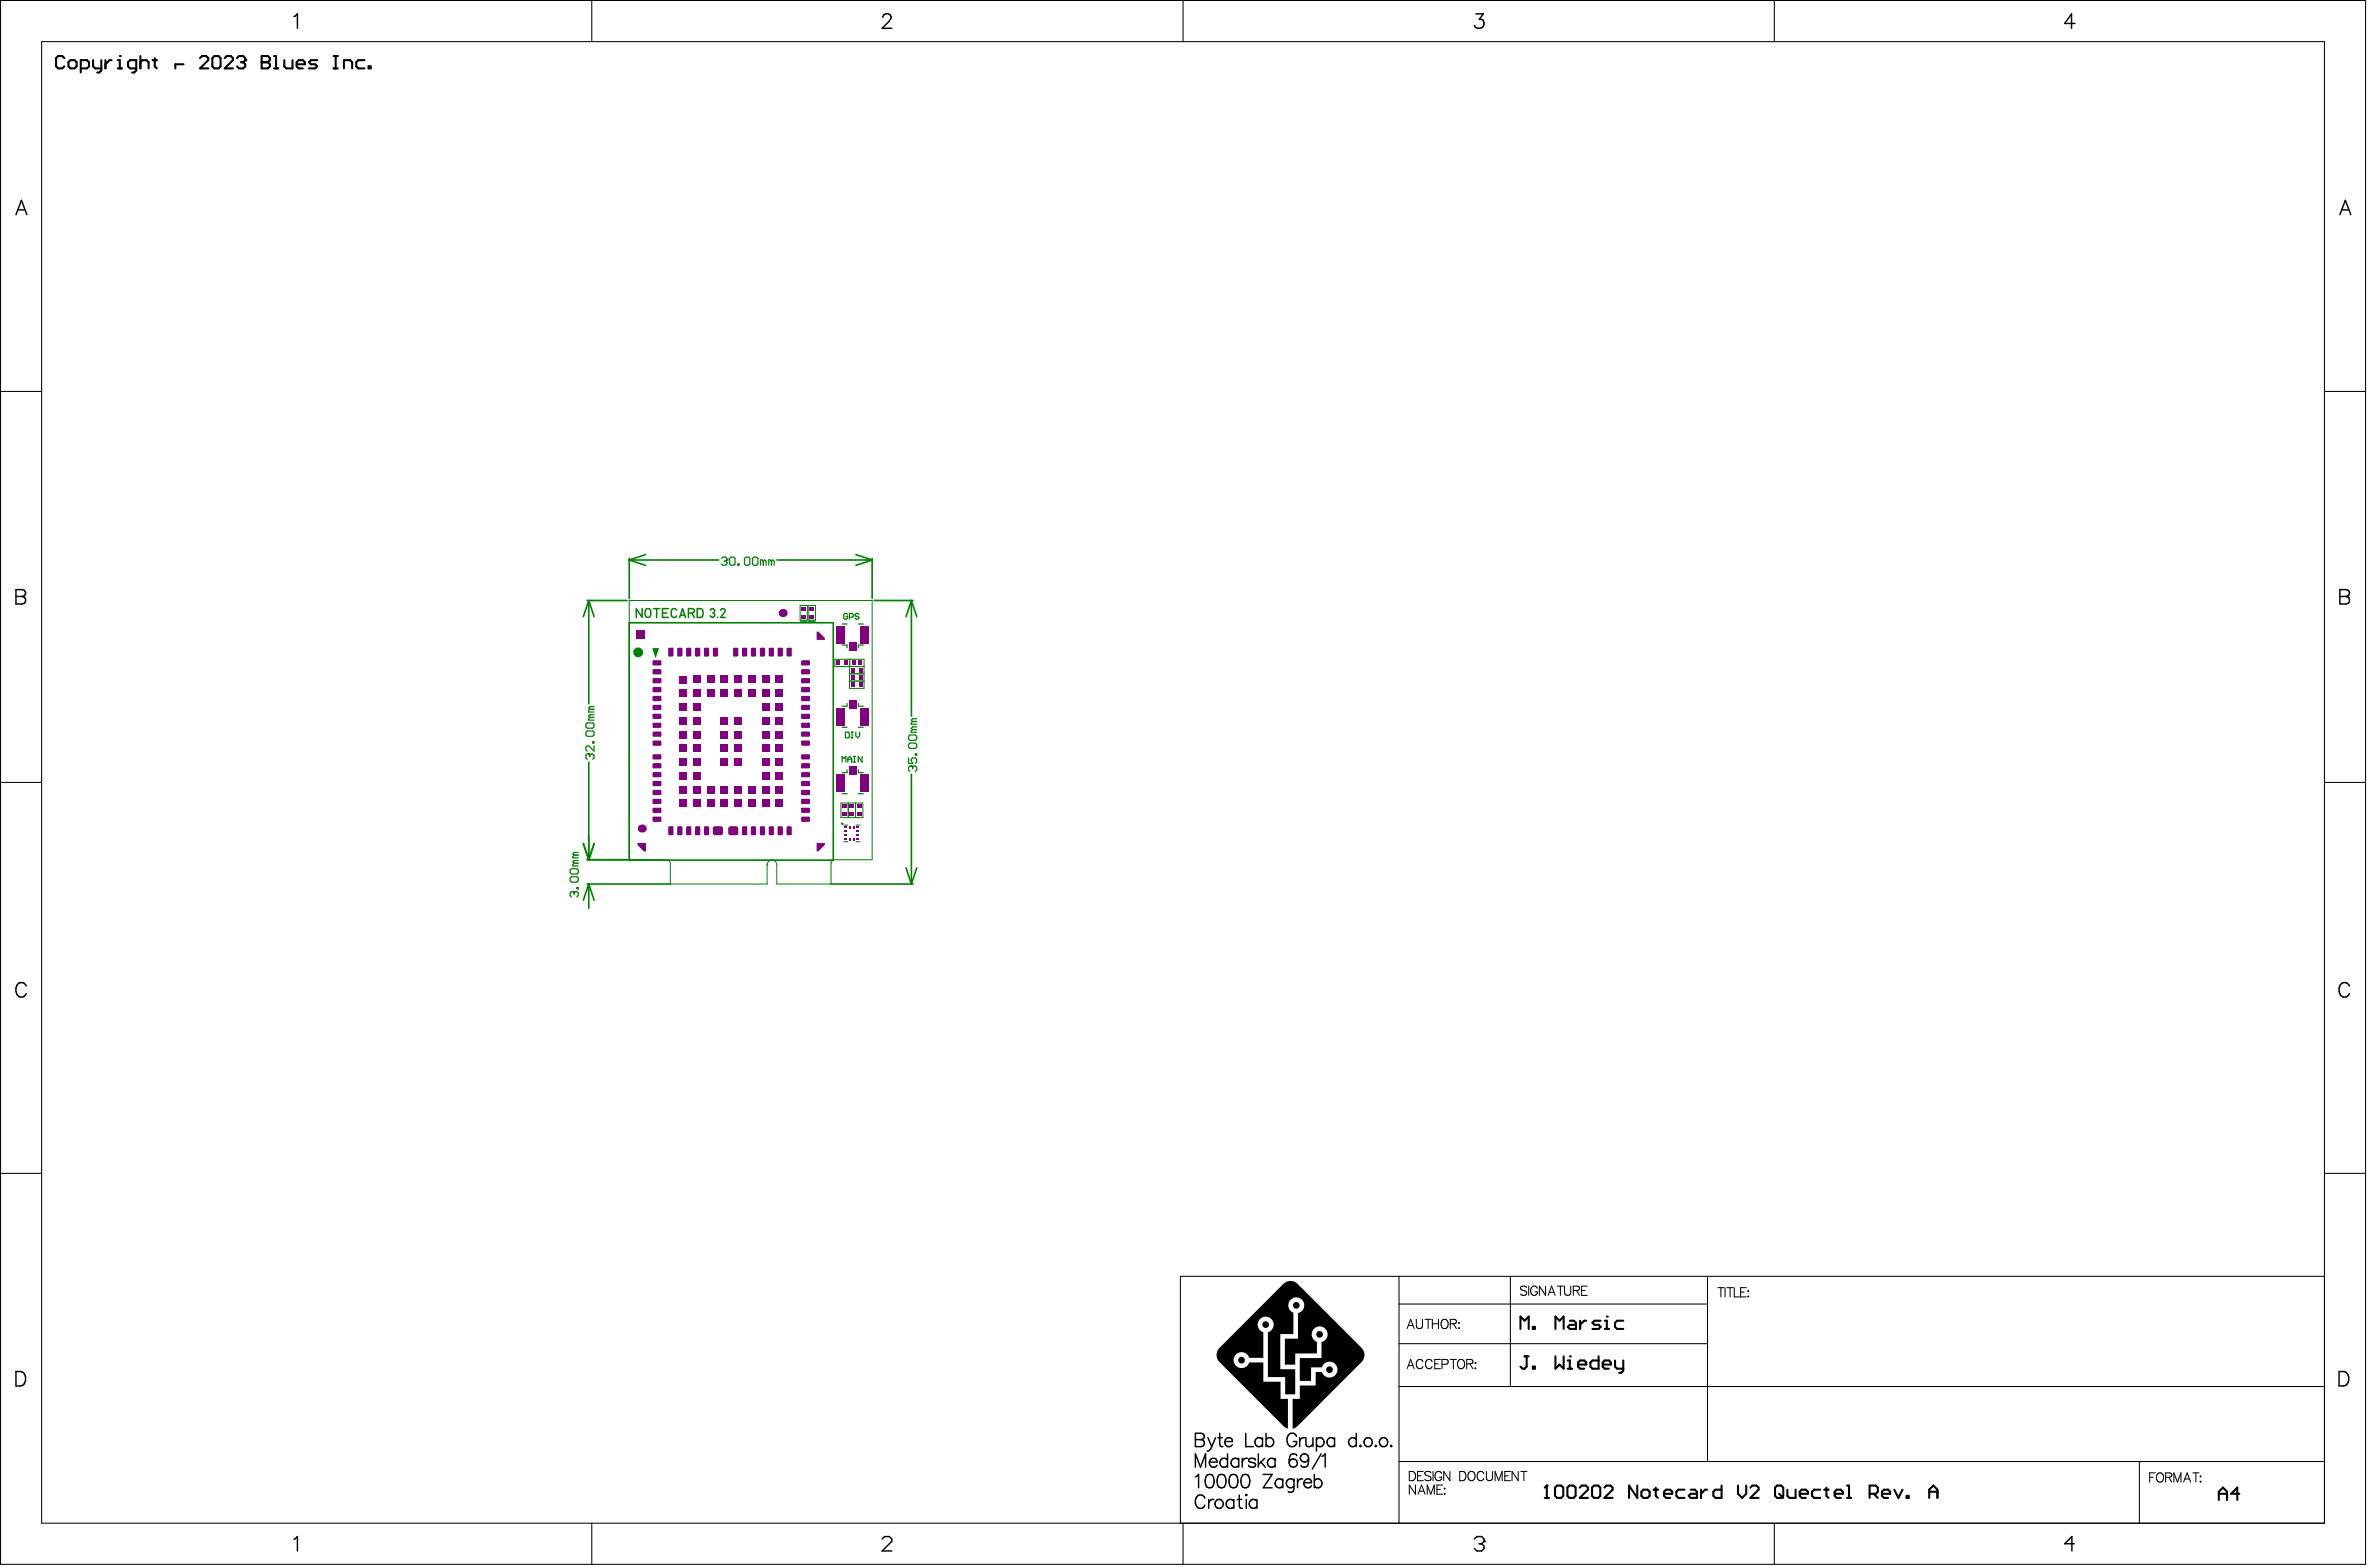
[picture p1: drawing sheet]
<svg xmlns="http://www.w3.org/2000/svg" width="487mm" height="322mm" viewBox="0 0 487 322" stroke-linecap="round" stroke-linejoin="round" font-family="sans-serif">
<g fill="#000">
<path d="M263.9 263.9a2.05 2.05 0 0 1 2.8-.1l13.2 13.2a2.06 2.06 0 0 1 .2 2.8l-13.3 13.3-1.1 .6v-6.2h1.5v-2.7h3.3v-2.8h1.3l.6 .8 .9 .4 .5-.1 .7-.4 .5-.9-.2-1-.5-.6-.7-.3-.8 .1-.6 .4-.4 .7h-2.3v2.7h-2.3v-4.7h4.5v-3.2l.9-.7 .3-.9-.3-1-.3-.4-.7-.3h-.6l-.7 .3-.3 .4-.3 .7 .1 1 .3 .4 .6 .4v2.4h-4.4v2.3h-2.1v-5.3h2.7v-5.3l.6-.3 .3-.3 .3-1.1a1.63 1.63 0 0 0-1.5-1.5 1.63 1.63 0 0 0-1.7 1.3l.1 1 .3 .5 .6 .3v4.4h-2.7v7.2h3.1v5.2h-2.1v-3.5h-3.5v-9.3l.8-.6 .3-.9-.3-1-.6-.5-.7-.2-.7 .2-.6 .5-.3 .7v.7l.3 .5 .8 .6v5.3h-2.9l-.6-.9-1-.3-.7 .2-.4 .3-.3 .4-.2 .8 .2 .6 .3 .5 .4 .3 .7 .2 1-.3 .6-.9h2.9v4h3.6v3.5h1.5v6.1l-.9-.5-13.3-13.2a2.06 2.06 0 0 1 .1-2.9z"/>
<circle cx="24.6" cy="11.5" r=".21"/>
<circle cx="50.4" cy="12.4" r=".21"/>
<circle cx="53.8" cy="12.8" r=".21"/>
<circle cx="255.2" cy="279.6" r=".68"/>
<circle cx="260.2" cy="272.3" r=".68"/>
<circle cx="266.5" cy="268.3" r=".69"/>
<circle cx="271.3" cy="274.3" r=".68"/>
<circle cx="322.7" cy="278.8" r=".21"/>
<circle cx="330.3" cy="270.6" r=".21"/>
<circle cx="273.3" cy="281.5" r=".69"/>
<circle cx="318" cy="305.3" r=".21"/>
</g>
<g fill="none" stroke="#000" stroke-width=".21">
<path d="M.1 .1h486.2v321.4h-486.2zM121.7 .1v8.5M243.2 .1v8.5M364.8 .1v8.5M.1 80.5h8.5M477.9 80.5h8.4M.1 160.8h8.5M477.9 160.8h8.4M.1 241.2h8.5M477.9 241.2h8.4M287.6 262.3v50.8M287.6 276.2h63.4"/>
<path d="M287.6 268h63.3M289.3 273.1l.7-1.9 .7 1.9M289.6 272.4h.9M291.2 271.2v1.3a.64 .64 0 0 0 .6 .6 .64 .64 0 0 0 .6-.6v-1.3M292.5 279.9a.7 .7 0 0 0-.8-.5 .7 .7 0 0 0-.5 .7v.5a.7 .7 0 0 0 .5 .7 .7 .7 0 0 0 .8-.4M293 271.2h1.2M293.6 271.2v1.9M294.4 279.9a.7 .7 0 0 0-.8-.5 .7 .7 0 0 0-.5 .7v.5a.7 .7 0 0 0 .5 .7 .7 .7 0 0 0 .8-.4M294.5 271.2v1.9M294.5 272.1h1.2M295.7 271.2v1.9M296.1 279.4h-1.1v1.9h1.1"/>
<path d="M296.6 271.3a.91 .91 0 0 1 1.1 .4 .91 .91 0 0 1-.2 1.1 .7 .7 0 0 1-.8 .3 .7 .7 0 0 1-.4-.7l.1-.8zM298.2 272.1l1-.1 .2-.3-.1-.3-.3-.2h-.8v1.9M298.2 279.4h1.2M298.8 272.1l.6 1M298.8 279.4v1.9M299.9 271.8v.2zM299.9 272.9v.2zM300 279.5a.91 .91 0 0 1 1.1 .4 .91 .91 0 0 1-.2 1.2 .7 .7 0 0 1-.8 .2 .7 .7 0 0 1-.4-.7v-.7zM310.5 262.3v22.7M313.9 264.6a.72 .72 0 0 0-.7-.3 .72 .72 0 0 0-.6 .5l.2 .3 .9 .3 .2 .6a.83 .83 0 0 1-1.3 0M314.3 264.4v1.9M316 264.8a.7 .7 0 0 0-.8-.5 .7 .7 0 0 0-.5 .8v.4a.68 .68 0 0 0 .7 .8 .68 .68 0 0 0 .6-.8h-.4"/>
<path d="M317.7 264.4v1.9l-1.2-1.9v1.9M318.3 266.3l.7-1.9 .7 1.9M318.5 265.6h.9M320.2 264.4h1.2M320.8 264.4v1.9M321.7 264.4v1.3a.64 .64 0 0 0 .6 .6 .64 .64 0 0 0 .6-.6v-1.3M323.5 265.3l1-.1 .2-.3-.1-.4-.3-.1h-.8v1.9M324.1 265.3l.6 1M325.1 265.3h.8M326.3 264.4h-1.2v1.9h1.2M351 262.3v38.1M353.2 264.7h1.2"/>
<path d="M353.8 264.7v1.9M354.7 264.7v1.9M355.1 264.7h1.2M355.7 264.7v1.9M356.5 264.7v1.9h1.1M357.8 265.6h.8M359 264.7h-1.2v1.9h1.2M359.3 265.4h.2zM359.4 266.4v.2zM477.9 262.3h-235.2v50.8h235.2v-304.5h-469.3v304.5h469.3M287.6 285h190.3M289.3 281.3l.7-1.9 .7 1.9"/>
<path d="M289.6 280.7h.9M295 280.3h.7M296.5 280.4h.8a.5 .5 0 0 0 .4-.5 .5 .5 0 0 0-.4-.5h-.8v1.9M301.5 280.3l1.1-.1 .2-.2-.1-.4-.3-.2h-.9v1.9M302.2 280.3l.6 1M303.3 280.1v.1zM303.3 281.1v.2zM121.7 313.1v8.4M243.2 313.1v8.4M287.6 300.4h190.3M289.7 302.4h.7a1.02 1.02 0 0 1 .6 1 1.02 1.02 0 0 1-.6 .9h-.7zM291 305.2v1.9l-1.3-1.9v1.9"/>
<path d="M291.4 303.3h.8M291.5 307.1l.8-1.9 .7 1.9M291.8 306.5h.9M292.6 302.4h-1.2v1.9h1.2M293.4 307.1v-1.9l.7 1.9 .8-1.9v1.9M294.2 302.7a.72 .72 0 0 0-.7-.3 .72 .72 0 0 0-.6 .5l.2 .3 .9 .3 .2 .6a.83 .83 0 0 1-1.3 0M294.6 302.4v1.9M295.4 306.1h.7M296.4 302.9a.7 .7 0 0 0-.8-.5 .7 .7 0 0 0-.6 .8v.4a.68 .68 0 0 0 .7 .8 .68 .68 0 0 0 .7-.8h-.5M296.6 305.2h-1.2v1.9h1.2M296.9 307h.2zM297 305.9v.1z"/>
<path d="M298.1 302.4v1.9l-1.3-1.9v1.9M300.1 302.4h.6a1.02 1.02 0 0 1 .7 1 1.02 1.02 0 0 1-.7 .9h-.6zM302.2 302.5a.91 .91 0 0 1 1 .4 .91 .91 0 0 1-.1 1.2 .7 .7 0 0 1-.8 .2 .7 .7 0 0 1-.5-.7l.1-.7zM305 302.9a.7 .7 0 0 0-.8-.5 .7 .7 0 0 0-.5 .8v.4a.7 .7 0 0 0 .5 .7 .7 .7 0 0 0 .8-.4M305.6 302.4v1.4a.64 .64 0 0 0 .6 .6 .64 .64 0 0 0 .6-.6v-1.4M307.4 304.3v-1.9l.7 1.9 .7-1.9v1.9M309.4 303.3h.7M310.5 302.4h-1.1v1.9h1.1M312.1 302.4v1.9l-1.2-1.9v1.9M312.7 302.4h1.2M313.3 302.4v1.9M364.8 313.1v8.4"/>
<path d="M439.8 300.4v12.7M441.9 303.6h.8M443.1 302.7h-1.2v1.9M443.7 302.8a.91 .91 0 0 1 1.1 .4 .91 .91 0 0 1-.2 1.2 .7 .7 0 0 1-.8 .2 .7 .7 0 0 1-.5-.7l.1-.7zM445.2 303.6h1.1l.2-.3-.1-.4-.3-.2h-.9v1.9M445.9 303.6l.6 1M446.9 304.6v-1.9l.8 1.9 .7-1.9v1.9M448.9 304.6l.7-1.9 .8 1.9M449.2 304h.9M450.8 302.7h1.3M451.4 302.7v1.9M452.4 303.4v.2z"/>
<path d="M452.4 304.5v.1z"/>
</g>
<g fill="none" stroke="#000" stroke-width=".3">
<path d="M60.4 3.4l.7-.6v3M181.5 3.6a.74 .74 0 0 1 .6-.8h.5a.72 .72 0 0 1 .5 1.2l-1.7 1.8h1.9M303.4 2.8h1.6l-.9 1.2a.95 .95 0 0 1 1 1.1 .95 .95 0 0 1-1.3 .7l-.4-.1-.3-.5M426.6 4.8h-2.1l1.4-2v3M3.3 44.1l1.1-2.9 1.1 2.9M3.7 43.1h1.4M481 44.1l1.2-2.9 1.1 2.9M481.5 43.1h1.4M3.3 121.2h1.2l.5 .1a.68 .68 0 0 1 0 1.2l-.5 .1a.78 .78 0 0 1 .8 .8 .78 .78 0 0 1-.8 .8h-1.2zM3.3 122.6h1.2M481 121.2h1.3l.4 .1a.68 .68 0 0 1 0 1.2l-.4 .1a.78 .78 0 0 1 .8 .8 .78 .78 0 0 1-.8 .8h-1.3zM481 122.6h1.3"/>
<path d="M5.4 202.7a1.09 1.09 0 0 0-1.2-.7 1.09 1.09 0 0 0-.9 1.1 1.3 1.3 0 0 0 .3 1.4 1.3 1.3 0 0 0 1.4 .3l.4-.6M483 202.7a1.09 1.09 0 0 0-1.2-.7 1.09 1.09 0 0 0-.9 1.1 1.3 1.3 0 0 0 .3 1.4 1.3 1.3 0 0 0 1.4 .3l.4-.6M3.3 281.9h1a1.58 1.58 0 0 1 1 1.5 1.58 1.58 0 0 1-1 1.5h-1zM245.8 294.6l1.5 .1a.63 .63 0 0 1 0 1.1l-.4 .1a.72 .72 0 0 1 .7 .7 .72 .72 0 0 1-.7 .7h-1.1zM245.8 295.9h1.1M248.3 295.5l.8 1.8M249 299.9a.73 .73 0 0 1 .8-.1 .73 .73 0 0 1 .4 .7h-1.6zM249.1 297.3a1.05 1.05 0 0 1-.9 1M249.9 295.5l-.8 1.8M250.4 295.5h.9M250.8 294.6v2.2l.1 .4 .5 .1M251.8 296.3a.86 .86 0 0 0 .5 1 .86 .86 0 0 0 1.1-.3"/>
<path d="M252.2 295.6a.72 .72 0 0 1 .8 0 .72 .72 0 0 1 .4 .7h-1.6zM252.4 298.8v2.8M254.7 299.7v1.9M255.4 299.7v1.9M256.1 294.6v2.7h1.6M256.4 299.7a.88 .88 0 0 0-1 .8M258.7 298.8v2.8M259.6 295.9a.88 .88 0 0 0-1.3-.1 .88 .88 0 0 0 0 1.3 .88 .88 0 0 0 1.3-.1M259.6 295.5v1.8M260 299.7l-1.3 1.4M260.3 295.9a.88 .88 0 0 1 1.3-.1 .88 .88 0 0 1 0 1.3 .88 .88 0 0 1-1.3-.1M260.3 294.6v2.7"/>
<path d="M262.1 299.7v1.9M266.6 295.3a1.01 1.01 0 0 0-1.2-.7 1.01 1.01 0 0 0-.8 1 1.2 1.2 0 0 0 .3 1.4 1.2 1.2 0 0 0 1.3 .2l.4-.5v-.4h-.7M266.6 299.2a.81 .81 0 0 0-1.2-.2l-.2 .3-.2 1.4M267.2 295.5v1.8M268.2 295.5a.88 .88 0 0 0-1 .8M268.5 295.5l.1 1.7 .7 .1 .6-.5M269 299.7a1.39 1.39 0 0 1-.7 1.9l-.7-.2-.1-.2M269.9 295.5v1.8M270.6 295.9a.88 .88 0 0 1 1.3-.1 .88 .88 0 0 1 0 1.3 .88 .88 0 0 1-1.3-.1M270.6 295.5v2.8M271.6 298.8l-1.8 3.2M271.8 299.3l.6-.5v2.8"/>
<path d="M274.4 295.9a.88 .88 0 0 0-1.3-.1 .88 .88 0 0 0 0 1.3 .88 .88 0 0 0 1.3-.1M274.4 295.5v1.8M278.8 295.9a.88 .88 0 0 0-1.3-.1 .88 .88 0 0 0 0 1.3 .88 .88 0 0 0 1.3-.1M278.8 294.6v2.7M279.7 297.1l.1 .1-.1 .1-.1-.1zM282.9 297.1l.1 .1-.1 .1-.2-.1zM286 297.1l.2 .1-.2 .1-.1-.1zM480.9 281.9h1a1.58 1.58 0 0 1 1 1.5 1.58 1.58 0 0 1-1 1.5h-1zM60.4 316.4l.7-.6v3M181.4 316.3l.5-.5h.9l.5 .5v.5l-1.9 2h1.9M245.8 301.6v-2.8l1 2.8 1.1-2.8v2.8M245.8 303.6l.6-.5v2.7"/>
<path d="M247.7 307.9a1.01 1.01 0 0 0-1.1-.6 1.01 1.01 0 0 0-.8 1 1.2 1.2 0 0 0 .2 1.3 1.2 1.2 0 0 0 1.3 .3l.4-.5M248.2 303.2a.89 .89 0 0 1 1.3 .4 2.27 2.27 0 0 1-.3 2.1 .89 .89 0 0 1-1.3-.4 2.27 2.27 0 0 1 .3-2.1zM248.5 308.2v1.8M248.6 300.5a.86 .86 0 0 0 .5 1 .86 .86 0 0 0 1.1-.3M249.5 308.2a.88 .88 0 0 0-1 .8M250.6 303.2a.89 .89 0 0 1 1.3 .4 2.27 2.27 0 0 1-.2 2.1 .89 .89 0 0 1-1.4-.4 2.27 2.27 0 0 1 .3-2.1zM252.4 300.1a.88 .88 0 0 0-1.3-.1 .88 .88 0 0 0 0 1.3 .88 .88 0 0 0 1.3-.1M253.1 303.2a.89 .89 0 0 1 1.3 .4 2.27 2.27 0 0 1-.3 2.1 .89 .89 0 0 1-1.3-.4 2.27 2.27 0 0 1 .3-2.1zM253.7 308.6a.88 .88 0 0 0-1.3-.1 .88 .88 0 0 0 0 1.3 .88 .88 0 0 0 1.3-.2M253.7 308.2v1.8M254.4 308.2h.9M254.7 300.1a.88 .88 0 0 0-1.3-.1 .88 .88 0 0 0 0 1.3 .88 .88 0 0 0 1.3-.1"/>
<path d="M254.8 307.3v2.2l.1 .4 .5 .1M255.5 303.2a.89 .89 0 0 1 1.3 .4 2.27 2.27 0 0 1-.3 2.1 .89 .89 0 0 1-1.3-.4 2.27 2.27 0 0 1 .3-2.1zM256.2 307.2l.2 .1-.2 .1-.1-.1zM256.2 308.2v1.8M258.1 300.1a.83 .83 0 0 0-1.4 0l.1 .3 1.2 .4 .1 .4a.83 .83 0 0 1-1.4 0M258.4 308.6a.88 .88 0 0 0-1.3-.1 .88 .88 0 0 0 0 1.3 .88 .88 0 0 0 1.3-.2M258.4 308.2v1.8M259.2 300.5l.9 1.1M259.7 303.1h1.8l-1.8 2.7h1.8M262.1 300.1a.88 .88 0 0 0-1.2-.1 .88 .88 0 0 0 0 1.3 .88 .88 0 0 0 1.2-.1M263.7 304.4a.88 .88 0 0 0-1.3-.2 .88 .88 0 0 0 0 1.3 .88 .88 0 0 0 1.3-.1M263.7 304v1.8"/>
<path d="M266 304.4a.88 .88 0 0 0-1.3-.2 .88 .88 0 0 0 0 1.3 .88 .88 0 0 0 1.3-.1M266 304v2.1a.72 .72 0 0 1-.4 .6 .72 .72 0 0 1-.7-.1M266.8 304v1.8M267.8 304a.88 .88 0 0 0-1 .8M268.1 304.8a.87 .87 0 0 0 .5 .9 .87 .87 0 0 0 1-.3M268.4 304.1a.73 .73 0 0 1 .9-.1 .73 .73 0 0 1 .3 .8h-1.5zM270.2 304.4a.88 .88 0 0 1 1.3-.2 .88 .88 0 0 1 0 1.3 .88 .88 0 0 1-1.3-.1M270.2 303.1v2.7M303.1 316.3l.5-.5h1l.5 .5v.5M304.1 317.3h.5M304.6 317.3l.5 .5v.5l-.5 .5h-1l-.5-.5M305.1 316.8h.1"/>
<path d="M305.1 316.8l-.5 .5M426.4 317.3h-1.9l1.5-1.5v3"/>
<circle cx="268.2" cy="299.7" r=".85"/>
<circle cx="281.2" cy="296.5" r=".91"/>
<circle cx="284.4" cy="296.5" r=".91"/>
<circle cx="250.6" cy="309.1" r=".91"/>
<circle cx="265.9" cy="300.7" r=".85"/>
</g>
<g fill="none" stroke="#000" stroke-width=".42">
<path d="M13.2 11.9l-.4-.4h-.8l-.5 .4v1.7l.5 .5h.8l.4-.5M14.5 12.4h.8l.5 .4v.8l-.5 .5h-.8l-.4-.5v-.8zM16.6 14.1h1.3l.4-.5v-.8l-.4-.4h-1.3v2.5M19.1 12.4v1.2l.5 .5h1.2M20.8 12.4v2.1l-.4 .4h-.4M21.7 12.4v1.7M22.9 12.4h-.4l-.8 .8M24.2 14.1h.9M24.2 12.4h.4v1.7M28 14.1h-1.3l-.4-.5v-.8l.4-.4h1.3v2.1l-.4 .4h-.4M28.9 12.8l.4-.4h.8l.5 .4v1.3M28.9 11.5v2.6"/>
<path d="M31.4 12.4h.8M31.8 11.9v1.7l.4 .5M37.7 13.2h-1.7v.9M41.1 11.9l.4-.4h.9l.4 .4v.5l-1.7 1.7h1.7M43.7 11.9l.4-.4h.8l.4 .4v1.7l-.4 .5h-.8l-.4-.5zM46.2 11.9l.4-.4h.9l.4 .4v.5l-1.7 1.7h1.7M48.7 11.9l.4-.4h.9l.4 .4v.5l-.4 .4M49.6 12.8h.4M50 12.8l.4 .4v.4l-.4 .5h-.9l-.4-.5M53.8 11.5h1.3l.4 .4v.5l-.4 .4 .4 .4v.4l-.4 .5h-1.3zM53.8 12.8h1.3M56.3 11.5h.5v2.6"/>
<path d="M56.3 14.1h.9M58.4 12.4v1.2l.5 .5h1.2v-1.7M61 13.2h1.7v-.4l-.4-.4h-.9l-.4 .4v.8l.4 .5h.9M65.2 12.4h-1.3l-.4 .4 .4 .4h.9l.4 .4-.4 .5h-1.3M68.6 11.5h.8M68.6 14.1h.8M69 11.5v2.6M70.7 14.1v-1.7h1.3l.4 .4v1.3M74.9 12.4h-1.2l-.5 .4v.8l.5 .5h1.2M75.8 13.6h.4v.5h-.4zM312.6 273.2v-2.6l.8 .9 .9-.9v2.6M313.4 278.8h.9"/>
<path d="M313.9 278.8v2.1l-.5 .4h-.4l-.4-.4M315.1 272.7h.5v.5h-.5zM319.8 273.2v-2.6l.8 .9 .9-.9v2.6M319.8 278.8v2.5l.8-.8 .9 .8v-2.5M322.3 279.6h.4v1.7M322.7 271.5h.9l.4 .4v1.3h-1.3l-.4-.5 .4-.4h1.3M324.8 271.5v1.7M326.1 271.5h-.4l-.9 .8M328.7 278.8v2.5h-1.3l-.4-.4v-.8l.4-.5h1.3M329.1 271.5h-1.3l-.4 .4 .4 .4h.9l.4 .4-.4 .5h-1.3M329.9 273.2h.9M329.9 271.5h.4v1.7"/>
<path d="M332 279.6v1.3l.5 .4h1.2M333.7 271.5h-1.2l-.5 .4v.8l.5 .5h1.2M333.7 279.6v2.1l-.4 .5h-.4M315.1 280.9h.5v.4h-.5zM322.3 281.3h.9M324.4 280.5h1.7v-.4l-.4-.5h-.9l-.4 .5v.8l.4 .4h.9M329.5 280.5h1.7v-.4l-.4-.5h-.9l-.4 .5v.8l.4 .4h.9M317.6 307.9h.8M317.6 305.8l.4-.5v2.6M320.1 305.3h.9l.4 .5v1.7l-.4 .4h-.9l-.4-.4v-1.7zM322.7 305.3h.8l.4 .5v1.7l-.4 .4h-.8l-.5-.4v-1.7zM324.8 305.8l.4-.5h.8l.5 .5v.4l-1.7 1.7h1.7"/>
<path d="M327.7 305.3h.9l.4 .5v1.7l-.4 .4h-.9l-.4-.4v-1.7zM329.8 305.8l.5-.5h.8l.4 .5v.4l-1.7 1.7h1.7M336.6 305.3v2.6l-1.7-2.6v2.6M337.9 306.2h.8l.4 .4v.9l-.4 .4h-.8l-.4-.4v-.9zM340 306.2h.8M340.4 305.8v1.7l.4 .4M342.1 307h1.7v-.4l-.4-.4h-.9l-.4 .4v.9l.4 .4h.9M346.3 306.2h-1.2l-.5 .4v.9l.5 .4h1.2M347.6 306.2h.8l.5 .4v1.3h-1.3l-.4-.4 .4-.5h1.3M349.7 306.2v1.7M351 306.2h-.4l-.9 .8M353.9 305.3v2.6h-1.2l-.5-.4v-.9l.5-.4h1.2"/>
<path d="M357.3 305.3v1.7l.9 .9 .8-.9v-1.7M359.9 305.8l.4-.5h.8l.4 .5v.4l-1.6 1.7h1.6M365.3 305.3h.9l.4 .5v1.7l-.4 .4h-.9l-.4-.4v-1.7zM365.8 307l.8 .9M367.5 306.2v1.3l.4 .4h1.3v-1.7M370 307h1.7v-.4l-.4-.4h-.9l-.4 .4v.9l.4 .4h.9M374.2 306.2h-1.2l-.5 .4v.9l.5 .4h1.2M375.1 306.2h.8M375.5 305.8v1.7l.4 .4M377.2 307h1.7v-.4l-.4-.4h-.9l-.4 .4v.9l.4 .4h.9M379.7 307.9h.9M379.7 305.3h.4v2.6"/>
<path d="M384.4 307h1.2l.5-.4v-.8l-.5-.5h-1.2v2.6M385.2 307l.9 .9M386.9 307h1.7v-.4l-.4-.4h-.9l-.4 .4v.9l.4 .4h.9M389.4 306.2l.9 1.7 .8-1.7M392 307.5h.4v.4h-.4zM396.6 307.9v-1.7l.9-.9 .8 .9v1.7M396.6 306.6h1.7M456.2 308.3v-1.7l.8-.8 .9 .8v1.7M456.2 307h1.7M460.4 307h-1.7l1.3-1.2v2.5"/>
</g>
<path d="M157.7 177.8h.1M158.7 176.8h.1M158.7 176.8a1 1 0 0 1 1 1v3.9h11.2v-4.2a.83 .83 0 0 1 .8-.8h7.6v-53.3h-49.9v53.3h7.6a.83 .83 0 0 1 .8 .8v4.2h19.9v-3.9M158.7 176.8a1 1 0 0 0-1 1" fill="none" stroke="#008000" stroke-width=".21"/>
<g fill="#800080">
<path d="M131.1 173.3h1.7v1.7h-.4l-1.3-1.3z"/>
<path d="M167.9 173.3h1.7v.4l-1.3 1.3h-.4z"/>
<path d="M130.9 129.7h1.7v1.7h-1.7z"/>
<path d="M167.9 129.8h.4l1.3 1.3v.4h-1.7z"/>
<path d="M139.2 170.1h.3zM139.3 169.9l.2-.1v.3h-.3z"/>
<path d="M139.5 171.4v.3zM139.2 171.4h.3v.3z"/>
<path d="M140.1 171.4h.2zM140.1 171.4h.2l-.2 .3z"/>
<path d="M140.1 169.8v.3zM140.1 169.8l.2 .3h-.2z"/>
<path d="M142.9 170.1h.2zM143 169.9l.1-.1v.3h-.2z"/>
<path d="M143.1 171.4v.3zM142.9 171.4h.2v.3z"/>
<path d="M143.7 171.4h.3zM143.7 171.4h.3l-.3 .3z"/>
<path d="M143.7 169.8v.3zM143.7 169.8l.3 .3h-.3z"/>
<path d="M152.5 170.1h.3zM152.6 169.9l.2-.1v.3h-.3z"/>
<path d="M152.8 171.4v.3zM152.5 171.4h.3v.3z"/>
<path d="M153.4 171.4h.2zM153.4 171.4h.2l-.2 .3z"/>
<path d="M153.4 169.8v.3zM153.4 169.8l.2 .3h-.2z"/>
<path d="M156.2 170.1h.3zM156.3 169.9l.2-.1v.3h-.3z"/>
<path d="M156.5 171.4v.3zM156.2 171.4h.3v.3z"/>
<path d="M157 171.4h.3zM157 171.4h.3l-.3 .3z"/>
<path d="M157 169.8v.3zM157 169.8l.3 .3h-.3z"/>
<path d="M159.9 170.1h.2zM159.9 169.9l.2-.1v.3h-.2z"/>
<path d="M160.1 171.4v.3zM159.9 171.4h.2v.3z"/>
<path d="M160.7 171.4h.2zM160.7 171.4h.2l-.2 .3z"/>
<path d="M160.7 169.8v.3zM160.7 169.8l.2 .3h-.2z"/>
<path d="M139.2 133.4h.3zM139.3 133.2l.2-.1v.3h-.3z"/>
<path d="M139.5 134.7v.3zM139.2 134.7h.3v.3z"/>
<path d="M140.1 134.7h.2zM140.1 134.7h.2l-.2 .3z"/>
<path d="M140.1 133.1v.3zM140.1 133.1l.2 .3h-.2z"/>
<path d="M142.9 133.4h.2zM143 133.2l.1-.1v.3h-.2z"/>
<path d="M143.1 134.7v.3zM142.9 134.7h.2v.3z"/>
<path d="M143.7 134.7h.3zM143.7 134.7h.3l-.3 .3z"/>
<path d="M143.7 133.1v.3zM143.7 133.1l.3 .3h-.3z"/>
<path d="M146.6 133.4h.2zM146.6 133.2l.2-.1v.3h-.2z"/>
<path d="M146.8 134.7v.3zM146.6 134.7h.2v.3z"/>
<path d="M147.4 134.7h.2zM147.4 134.7h.2l-.2 .3z"/>
<path d="M147.4 133.1v.3zM147.4 133.1l.2 .3h-.2z"/>
<path d="M152.5 133.4h.3zM152.6 133.2l.2-.1v.3h-.3z"/>
<path d="M152.8 134.7v.3zM152.5 134.7h.3v.3z"/>
<path d="M153.4 134.7h.2zM153.4 134.7h.2l-.2 .3z"/>
<path d="M153.4 133.1v.3zM153.4 133.1l.2 .3h-.2z"/>
<path d="M156.2 133.4h.3zM156.3 133.2l.2-.1v.3h-.3z"/>
<path d="M156.5 134.7v.3zM156.2 134.7h.3v.3z"/>
<path d="M157 134.7h.3zM157 134.7h.3l-.3 .3z"/>
<path d="M157 133.1v.3zM157 133.1l.3 .3h-.3z"/>
<path d="M159.9 133.4h.2zM159.9 133.2l.2-.1v.3h-.2z"/>
<path d="M160.1 134.7v.3zM159.9 134.7h.2v.3z"/>
<path d="M160.7 134.7h.2zM160.7 134.7h.2l-.2 .3z"/>
<path d="M160.7 133.1v.3zM160.7 133.1l.2 .3h-.2z"/>
<path d="M141.1 170.1h.2zM141.1 169.9l.2-.1v.3h-.2z"/>
<path d="M141.3 171.4v.3zM141.1 171.4h.2v.3z"/>
<path d="M141.9 171.4h.2zM141.9 171.4h.2l-.2 .3z"/>
<path d="M141.9 169.8v.3zM141.9 169.8l.2 .3h-.2z"/>
<path d="M137.4 170.1h.2zM137.5 169.9l.1-.1v.3h-.2z"/>
<path d="M137.6 171.4v.3zM137.4 171.4h.2v.3z"/>
<path d="M138.2 171.4h.3zM138.2 171.4h.3l-.3 .3z"/>
<path d="M138.2 169.8v.3zM138.2 169.8l.3 .3h-.3z"/>
<path d="M135.7 166v.3zM135.7 166l.3 .3h-.3z"/>
<path d="M134.1 166.3h.3zM134.2 166.1l.2-.1v.3h-.3z"/>
<path d="M134.4 166.8v.3zM134.1 166.8h.3v.3z"/>
<path d="M135.7 166.8h.3zM135.7 166.8h.3l-.3 .3z"/>
<path d="M135.7 162.4v.2zM135.7 162.4l.3 .2h-.3z"/>
<path d="M134.1 162.6h.3zM134.2 162.4h.2v.2h-.3z"/>
<path d="M134.4 163.2v.2zM134.1 163.2h.3v.2z"/>
<path d="M135.7 163.2h.3zM135.7 163.2h.3l-.3 .2z"/>
<path d="M135.7 160.5v.3zM135.7 160.5l.3 .3h-.3z"/>
<path d="M134.1 160.8h.3zM134.2 160.6l.2-.1v.3h-.3z"/>
<path d="M134.4 161.4v.2zM134.1 161.4h.3v.2z"/>
<path d="M135.7 161.4h.3zM135.7 161.4h.3l-.3 .2z"/>
<path d="M135.7 158.7v.2zM135.7 158.7l.3 .2h-.3z"/>
<path d="M134.1 158.9h.3zM134.2 158.8l.2-.1v.2h-.3z"/>
<path d="M134.4 159.5v.3zM134.1 159.5h.3v.3z"/>
<path d="M135.7 159.5h.3zM135.7 159.5h.3l-.3 .3z"/>
<path d="M135.7 156.9v.2zM135.7 156.9l.3 .2h-.3z"/>
<path d="M134.1 157.1h.3zM134.2 156.9h.2v.2h-.3z"/>
<path d="M134.4 157.7v.2zM134.1 157.7h.3v.2z"/>
<path d="M135.7 157.7h.3zM135.7 157.7h.3l-.3 .2z"/>
<path d="M135.7 152.2v.2zM135.7 152.2l.3 .2h-.3z"/>
<path d="M134.1 152.4h.3zM134.2 152.3l.2-.1v.2h-.3z"/>
<path d="M134.4 153v.3zM134.1 153h.3v.3z"/>
<path d="M135.7 153h.3zM135.7 153h.3l-.3 .3z"/>
<path d="M135.7 150.4v.2zM135.7 150.4l.3 .2h-.3z"/>
<path d="M134.1 150.6h.3zM134.2 150.4h.2v.2h-.3z"/>
<path d="M134.4 151.2v.2zM134.1 151.2h.3v.2z"/>
<path d="M135.7 151.2h.3zM135.7 151.2h.3l-.3 .2z"/>
<path d="M135.7 148.5v.3zM135.7 148.5l.3 .3h-.3z"/>
<path d="M134.1 148.8h.3zM134.2 148.6l.2-.1v.3h-.3z"/>
<path d="M134.4 149.4v.2zM134.1 149.4h.3v.2z"/>
<path d="M135.7 149.4h.3zM135.7 149.4h.3l-.3 .2z"/>
<path d="M135.7 146.7v.2zM135.7 146.7l.3 .2h-.3z"/>
<path d="M134.1 146.9h.3zM134.2 146.8l.2-.1v.2h-.3z"/>
<path d="M134.4 147.5v.3zM134.1 147.5h.3v.3z"/>
<path d="M135.7 147.5h.3zM135.7 147.5h.3l-.3 .3z"/>
<path d="M135.7 143v.3zM135.7 143l.3 .3h-.3z"/>
<path d="M134.1 143.3h.3zM134.2 143.1l.2-.1v.3h-.3z"/>
<path d="M134.4 143.9v.2zM134.1 143.9h.3v.2z"/>
<path d="M135.7 143.9h.3zM135.7 143.9h.3l-.3 .2z"/>
<path d="M135.7 139.4v.2zM135.7 139.4l.3 .2h-.3z"/>
<path d="M134.1 139.6h.3zM134.2 139.4h.2v.2h-.3z"/>
<path d="M134.4 140.2v.3zM134.1 140.2h.3v.3z"/>
<path d="M135.7 140.2h.3zM135.7 140.2h.3l-.3 .3z"/>
<path d="M135.7 135.7v.3zM135.7 135.7l.3 .3h-.3z"/>
<path d="M134.1 136h.3zM134.2 135.8l.2-.1v.3h-.3z"/>
<path d="M134.4 136.5v.3zM134.1 136.5h.3v.3z"/>
<path d="M135.7 136.5h.3zM135.7 136.5h.3l-.3 .3z"/>
<path d="M154.4 170.1h.2zM154.4 169.9l.2-.1v.3h-.2z"/>
<path d="M154.6 171.4v.3zM154.4 171.4h.2v.3z"/>
<path d="M155.2 171.4h.3zM155.2 171.4h.3l-.3 .3z"/>
<path d="M155.2 169.8v.3zM155.2 169.8l.3 .3h-.3z"/>
<path d="M149.7 170.3h.4zM149.9 169.9l.2-.1v.5h-.4z"/>
<path d="M150.1 171.2v.5zM149.7 171.2h.4v.5l-.2-.1z"/>
<path d="M151.4 171.2h.4zM151.4 171.2h.4l-.2 .4-.2 .1z"/>
<path d="M151.4 169.8v.5zM151.4 169.8l.2 .1 .2 .4h-.4z"/>
<path d="M146.6 170.3h.4zM146.8 169.9l.2-.1v.5h-.4z"/>
<path d="M147 171.2v.5zM146.6 171.2h.4v.5l-.2-.1z"/>
<path d="M148.2 171.2h.4zM148.2 171.2h.4l-.2 .4-.2 .1z"/>
<path d="M148.2 169.8v.5zM148.2 169.8l.2 .1 .2 .4h-.4z"/>
<path d="M144.7 170.1h.3zM144.8 169.9l.2-.1v.3h-.3z"/>
<path d="M145 171.4v.3zM144.7 171.4h.3v.3z"/>
<path d="M145.6 171.4h.2zM145.6 171.4h.2l-.2 .3z"/>
<path d="M145.6 169.8v.3zM145.6 169.8l.2 .3h-.2z"/>
<path d="M161.7 170.1h.2zM161.8 169.9l.1-.1v.3h-.2z"/>
<path d="M161.9 171.4v.3zM161.7 171.4h.2v.3z"/>
<path d="M162.5 171.4h.3zM162.5 171.4h.3l-.3 .3z"/>
<path d="M162.5 169.8v.3zM162.5 169.8l.3 .3h-.3z"/>
<path d="M158 170.1h.3zM158.1 169.9l.2-.1v.3h-.3z"/>
<path d="M158.3 171.4v.3zM158 171.4h.3v.3z"/>
<path d="M158.9 171.4h.2zM158.9 171.4h.2l-.2 .3z"/>
<path d="M158.9 169.8v.3zM158.9 169.8l.2 .3h-.2z"/>
<path d="M166.3 166v.3zM166.3 166l.2 .3h-.2z"/>
<path d="M164.7 166.3h.2zM164.8 166.1l.1-.1v.3h-.2z"/>
<path d="M164.9 166.8v.3zM164.7 166.8h.2v.3z"/>
<path d="M166.3 166.8h.2zM166.3 166.8h.2l-.2 .3z"/>
<path d="M166.3 162.4v.2zM166.3 162.4l.2 .2h-.2z"/>
<path d="M164.7 162.6h.2zM164.8 162.4h.1v.2h-.2z"/>
<path d="M164.9 163.2v.2zM164.7 163.2h.2v.2z"/>
<path d="M166.3 163.2h.2zM166.3 163.2h.2l-.2 .2z"/>
<path d="M166.3 158.7v.2zM166.3 158.7l.2 .2h-.2z"/>
<path d="M164.7 158.9h.2zM164.8 158.8l.1-.1v.2h-.2z"/>
<path d="M164.9 159.5v.3zM164.7 159.5h.2v.3z"/>
<path d="M166.3 159.5h.2zM166.3 159.5h.2l-.2 .3z"/>
<path d="M166.3 160.5v.3zM166.3 160.5l.2 .3h-.2z"/>
<path d="M164.7 160.8h.2zM164.8 160.6l.1-.1v.3h-.2z"/>
<path d="M164.9 161.4v.2zM164.7 161.4h.2v.2z"/>
<path d="M166.3 161.4h.2zM166.3 161.4h.2l-.2 .2z"/>
<path d="M166.3 156.9v.2zM166.3 156.9l.2 .2h-.2z"/>
<path d="M164.7 157.1h.2zM164.8 156.9h.1v.2h-.2z"/>
<path d="M164.9 157.7v.2zM164.7 157.7h.2v.2z"/>
<path d="M166.3 157.7h.2zM166.3 157.7h.2l-.2 .2z"/>
<path d="M166.3 152.2v.2zM166.3 152.2l.2 .2h-.2z"/>
<path d="M164.7 152.4h.2zM164.8 152.3l.1-.1v.2h-.2z"/>
<path d="M164.9 153v.3zM164.7 153h.2v.3z"/>
<path d="M166.3 153h.2zM166.3 153h.2l-.2 .3z"/>
<path d="M166.3 148.5v.3zM166.3 148.5l.2 .3h-.2z"/>
<path d="M164.7 148.8h.2zM164.8 148.6l.1-.1v.3h-.2z"/>
<path d="M164.9 149.4v.2zM164.7 149.4h.2v.2z"/>
<path d="M166.3 149.4h.2zM166.3 149.4h.2l-.2 .2z"/>
<path d="M166.3 150.4v.2zM166.3 150.4l.2 .2h-.2z"/>
<path d="M164.7 150.6h.2zM164.8 150.4h.1v.2h-.2z"/>
<path d="M164.9 151.2v.2zM164.7 151.2h.2v.2z"/>
<path d="M166.3 151.2h.2zM166.3 151.2h.2l-.2 .2z"/>
<path d="M166.3 146.7v.2zM166.3 146.7l.2 .2h-.2z"/>
<path d="M164.7 146.9h.2zM164.8 146.8l.1-.1v.2h-.2z"/>
<path d="M164.9 147.5v.3zM164.7 147.5h.2v.3z"/>
<path d="M166.3 147.5h.2zM166.3 147.5h.2l-.2 .3z"/>
<path d="M166.3 143v.3zM166.3 143l.2 .3h-.2z"/>
<path d="M164.7 143.3h.2zM164.8 143.1l.1-.1v.3h-.2z"/>
<path d="M164.9 143.9v.2zM164.7 143.9h.2v.2z"/>
<path d="M166.3 143.9h.2zM166.3 143.9h.2l-.2 .2z"/>
<path d="M166.3 139.4v.2zM166.3 139.4l.2 .2h-.2z"/>
<path d="M164.7 139.6h.2zM164.8 139.4h.1v.2h-.2z"/>
<path d="M164.9 140.2v.3zM164.7 140.2h.2v.3z"/>
<path d="M166.3 140.2h.2zM166.3 140.2h.2l-.2 .3z"/>
<path d="M166.3 135.7v.3zM166.3 135.7l.2 .3h-.2z"/>
<path d="M164.7 136h.2zM164.8 135.8l.1-.1v.3h-.2z"/>
<path d="M164.9 136.5v.3zM164.7 136.5h.2v.3z"/>
<path d="M166.3 136.5h.2zM166.3 136.5h.2l-.2 .3z"/>
<path d="M135.7 167.8v.3zM135.7 167.8l.3 .3h-.3z"/>
<path d="M134.1 168.1h.3zM134.2 167.9l.2-.1v.3h-.3z"/>
<path d="M134.4 168.7v.2zM134.1 168.7h.3v.2z"/>
<path d="M135.7 168.7h.3zM135.7 168.7h.3l-.3 .2z"/>
<path d="M135.7 164.2v.2zM135.7 164.2l.3 .2h-.3z"/>
<path d="M134.1 164.4h.3zM134.2 164.3l.2-.1v.2h-.3z"/>
<path d="M134.4 165v.3zM134.1 165h.3v.3z"/>
<path d="M135.7 165h.3zM135.7 165h.3l-.3 .3z"/>
<path d="M135.7 155v.3zM135.7 155l.3 .3h-.3z"/>
<path d="M134.1 155.3h.3zM134.2 155.1l.2-.1v.3h-.3z"/>
<path d="M134.4 155.9v.2zM134.1 155.9h.3v.2z"/>
<path d="M135.7 155.9h.3zM135.7 155.9h.3l-.3 .2z"/>
<path d="M135.7 144.9v.2zM135.7 144.9l.3 .2h-.3z"/>
<path d="M134.1 145.1h.3zM134.2 144.9h.2v.2h-.3z"/>
<path d="M134.4 145.7v.2zM134.1 145.7h.3v.3z"/>
<path d="M135.7 145.7h.3zM135.7 145.7h.3l-.3 .3z"/>
<path d="M135.7 141.2v.3zM135.7 141.2l.3 .3h-.3z"/>
<path d="M134.1 141.5h.3zM134.2 141.3l.2-.1v.3h-.3z"/>
<path d="M134.4 142v.3zM134.1 142h.3v.3z"/>
<path d="M135.7 142h.3zM135.7 142h.3l-.3 .3z"/>
<path d="M137.4 133.4h.2zM137.5 133.2l.1-.1v.3h-.2z"/>
<path d="M137.6 134.7v.3zM137.4 134.7h.2v.3z"/>
<path d="M138.2 134.7h.3zM138.2 134.7h.3l-.3 .3z"/>
<path d="M138.2 133.1v.3zM138.2 133.1l.3 .3h-.3z"/>
<path d="M141.1 133.4h.2zM141.1 133.2l.2-.1v.3h-.2z"/>
<path d="M141.3 134.7v.3zM141.1 134.7h.2v.3z"/>
<path d="M141.9 134.7h.2zM141.9 134.7h.2l-.2 .3z"/>
<path d="M141.9 133.1v.3zM141.9 133.1l.2 .3h-.2z"/>
<path d="M135.7 137.5v.3zM135.7 137.5l.3 .3h-.3z"/>
<path d="M134.1 137.8h.3zM134.2 137.6l.2-.1v.3h-.3z"/>
<path d="M134.4 138.4v.2zM134.1 138.4h.3v.2z"/>
<path d="M135.7 138.4h.3zM135.7 138.4h.3l-.3 .2z"/>
<path d="M144.7 133.4h.3zM144.8 133.2l.2-.1v.3h-.3z"/>
<path d="M145 134.7v.3zM144.7 134.7h.3v.3z"/>
<path d="M145.6 134.7h.2zM145.6 134.7h.2l-.2 .3z"/>
<path d="M145.6 133.1v.3zM145.6 133.1l.2 .3h-.2z"/>
<path d="M150.7 133.4h.3zM150.8 133.2l.2-.1v.3h-.3z"/>
<path d="M151 134.7v.3zM150.7 134.7h.3v.3z"/>
<path d="M151.5 134.7h.3zM151.5 134.7h.3l-.3 .3z"/>
<path d="M151.5 133.1v.3zM151.5 133.1l.3 .3h-.3z"/>
<path d="M154.4 133.4h.2zM154.4 133.2l.2-.1v.3h-.2z"/>
<path d="M154.6 134.7v.3zM154.4 134.7h.2v.3z"/>
<path d="M155.2 134.7h.3zM155.2 134.7h.3l-.3 .3z"/>
<path d="M155.2 133.1v.3zM155.2 133.1l.3 .3h-.3z"/>
<path d="M166.3 167.8v.3zM166.3 167.8l.2 .3h-.2z"/>
<path d="M164.7 168.1h.2zM164.8 167.9l.1-.1v.3h-.2z"/>
<path d="M164.9 168.7v.2zM164.7 168.7h.2v.2z"/>
<path d="M166.3 168.7h.2zM166.3 168.7h.2l-.2 .2z"/>
<path d="M166.3 155v.3zM166.3 155l.2 .3h-.2z"/>
<path d="M164.7 155.3h.2zM164.8 155.1l.1-.1v.3h-.2z"/>
<path d="M164.9 155.9v.2zM164.7 155.9h.2v.2z"/>
<path d="M166.3 155.9h.2zM166.3 155.9h.2l-.2 .2z"/>
<path d="M166.3 164.2v.2zM166.3 164.2l.2 .2h-.2z"/>
<path d="M164.7 164.4h.2zM164.8 164.3l.1-.1v.2h-.2z"/>
<path d="M164.9 165v.3zM164.7 165h.2v.3z"/>
<path d="M166.3 165h.2zM166.3 165h.2l-.2 .3z"/>
<path d="M166.3 141.2v.3zM166.3 141.2l.2 .3h-.2z"/>
<path d="M164.7 141.5h.2zM164.8 141.3l.1-.1v.3h-.2z"/>
<path d="M164.9 142v.3zM164.7 142h.2v.3z"/>
<path d="M166.3 142h.2zM166.3 142h.2l-.2 .3z"/>
<path d="M166.3 144.9v.2zM166.3 144.9l.2 .2h-.2z"/>
<path d="M164.7 145.1h.2zM164.8 144.9h.1v.2h-.2z"/>
<path d="M164.9 145.7v.2zM164.7 145.7h.2v.3z"/>
<path d="M166.3 145.7h.2zM166.3 145.7h.2l-.2 .3z"/>
<path d="M158 133.4h.3zM158.1 133.2l.2-.1v.3h-.3z"/>
<path d="M158.3 134.7v.3zM158 134.7h.3v.3z"/>
<path d="M158.9 134.7h.2zM158.9 134.7h.2l-.2 .3z"/>
<path d="M158.9 133.1v.3zM158.9 133.1l.2 .3h-.2z"/>
<path d="M161.7 133.4h.2zM161.8 133.2l.1-.1v.3h-.2z"/>
<path d="M161.9 134.7v.3zM161.7 134.7h.2v.3z"/>
<path d="M162.5 134.7h.3zM162.5 134.7h.3l-.3 .3z"/>
<path d="M162.5 133.1v.3zM162.5 133.1l.3 .3h-.3z"/>
<path d="M166.3 137.5v.3zM166.3 137.5l.2 .3h-.2z"/>
<path d="M164.7 137.8h.2zM164.8 137.6l.1-.1v.3h-.2z"/>
<path d="M164.9 138.4v.2zM164.7 138.4h.2v.2z"/>
<path d="M166.3 138.4h.2zM166.3 138.4h.2l-.2 .2z"/>
<circle cx="131.9" cy="170.3" r=".83"/>
<circle cx="160.9" cy="126" r=".83"/>
</g>
<g fill="#800080">
<path d="M139.5 169.8h.6l.2 .3v1.3l-.2 .3h-.6l-.3-.3v-1.3z" fill-rule="evenodd"/>
<path d="M139.6 158.7h1.6v1.6h-1.6z" fill-rule="evenodd"/>
<path d="M139.6 155.9h1.6v1.5h-1.6z" fill-rule="evenodd"/>
<path d="M139.6 153h1.6v1.6h-1.6z" fill-rule="evenodd"/>
<path d="M139.6 141.7h1.6v1.6h-1.6z" fill-rule="evenodd"/>
<path d="M139.6 139h1.6v1.5h-1.6z" fill-rule="evenodd"/>
<path d="M143.1 169.8h.6l.3 .3v1.3l-.3 .3h-.6l-.2-.3v-1.3z" fill-rule="evenodd"/>
<path d="M142.5 158.7h1.6v1.6h-1.6z" fill-rule="evenodd"/>
<path d="M142.5 155.9h1.6v1.5h-1.6z" fill-rule="evenodd"/>
<path d="M142.5 153h1.6v1.6h-1.6z" fill-rule="evenodd"/>
<path d="M142.5 141.7h1.6v1.6h-1.6z" fill-rule="evenodd"/>
<path d="M142.5 138.9h1.6v1.6h-1.6z" fill-rule="evenodd"/>
<path d="M145.3 141.7h1.6v1.6h-1.6z" fill-rule="evenodd"/>
<path d="M145.3 138.9h1.6v1.6h-1.6z" fill-rule="evenodd"/>
<path d="M152.8 169.8h.6l.2 .3v1.3l-.2 .3h-.6l-.3-.3v-1.3z" fill-rule="evenodd"/>
<path d="M156.5 169.8h.5l.3 .3v1.3l-.3 .3h-.5l-.3-.3v-1.3z" fill-rule="evenodd"/>
<path d="M156.6 158.7h1.6v1.6h-1.6z" fill-rule="evenodd"/>
<path d="M156.6 155.9h1.6v1.5h-1.6z" fill-rule="evenodd"/>
<path d="M156.6 153h1.6v1.6h-1.6z" fill-rule="evenodd"/>
<path d="M156.6 141.7h1.6v1.6h-1.6z" fill-rule="evenodd"/>
<path d="M156.6 138.9h1.6v1.6h-1.6z" fill-rule="evenodd"/>
<path d="M160.1 169.8h.6l.2 .3v1.3l-.2 .3h-.6l-.2-.3v-1.3z" fill-rule="evenodd"/>
<path d="M159.5 158.7h1.5v1.6h-1.5z" fill-rule="evenodd"/>
<path d="M159.5 155.9h1.5v1.5h-1.5z" fill-rule="evenodd"/>
<path d="M159.5 153h1.5v1.6h-1.5z" fill-rule="evenodd"/>
<path d="M159.5 141.7h1.5v1.6h-1.5z" fill-rule="evenodd"/>
<path d="M159.5 138.9h1.5v1.6h-1.5z" fill-rule="evenodd"/>
<path d="M166.4 126.4h1v.8h-1z" fill-rule="evenodd"/>
<path d="M166.4 124.8h1v.7h-1z" fill-rule="evenodd"/>
<path d="M173.7 172.4h.4v.3h-.4z" fill-rule="evenodd"/>
<path d="M174.6 172.4h.3v.4h-.3z" fill-rule="evenodd"/>
<path d="M173.7 169.9h.4v.3h-.4z" fill-rule="evenodd"/>
<path d="M173.7 170.7h.4v.4h-.4z" fill-rule="evenodd"/>
<path d="M174.6 169.8h.3v.4h-.3z" fill-rule="evenodd"/>
<path d="M173.2 167h.9v.8h-.9z" fill-rule="evenodd"/>
<path d="M173.2 165.3h.9v.8h-.9z" fill-rule="evenodd"/>
<path d="M173.6 135.8h.7v.9h-.7z" fill-rule="evenodd"/>
<path d="M175.4 172.4h.3v.4h-.3z" fill-rule="evenodd"/>
<path d="M176.2 172.4h.4v.3h-.4z" fill-rule="evenodd"/>
<path d="M176.2 170.7h.4v.4h-.4z" fill-rule="evenodd"/>
<path d="M175.4 169.8h.3v.4h-.3z" fill-rule="evenodd"/>
<path d="M176.2 169.9h.4v.3h-.4z" fill-rule="evenodd"/>
<path d="M176.2 167h.9v.8h-.9z" fill-rule="evenodd"/>
<path d="M176.2 165.3h.9v.8h-.9z" fill-rule="evenodd"/>
<path d="M176.6 138.8h.7v.9h-.7z" fill-rule="evenodd"/>
<path d="M176.6 140.3h.7v.9h-.7z" fill-rule="evenodd"/>
<path d="M176.4 135.8h.8v.9h-.8z" fill-rule="evenodd"/>
<path d="M139.6 164.3h1.6v1.6h-1.6z" fill-rule="evenodd"/>
<path d="M139.6 161.5h1.6v1.6h-1.6z" fill-rule="evenodd"/>
<path d="M139.6 150.2h1.6v1.6h-1.6z" fill-rule="evenodd"/>
<path d="M139.6 147.4h1.6v1.5h-1.6z" fill-rule="evenodd"/>
<path d="M139.6 144.5h1.6v1.6h-1.6z" fill-rule="evenodd"/>
<path d="M139.5 133.1h.6l.2 .3v1.3l-.2 .3h-.6l-.3-.3v-1.3z" fill-rule="evenodd"/>
<path d="M142.5 161.5h1.6v1.6h-1.6z" fill-rule="evenodd"/>
<path d="M142.5 164.3h1.6v1.6h-1.6z" fill-rule="evenodd"/>
<path d="M142.5 150.2h1.6v1.6h-1.6z" fill-rule="evenodd"/>
<path d="M142.5 147.4h1.6v1.5h-1.6z" fill-rule="evenodd"/>
<path d="M142.5 144.5h1.6v1.6h-1.6z" fill-rule="evenodd"/>
<path d="M143.1 133.1h.6l.3 .3v1.3l-.3 .3h-.6l-.2-.3v-1.3z" fill-rule="evenodd"/>
<path d="M145.3 161.5h1.6v1.6h-1.6z" fill-rule="evenodd"/>
<path d="M145.3 164.3h1.6v1.6h-1.6z" fill-rule="evenodd"/>
<path d="M146.8 133.1h.6l.2 .3v1.3l-.2 .3h-.6l-.2-.3v-1.3z" fill-rule="evenodd"/>
<path d="M152.8 133.1h.6l.2 .3v1.3l-.2 .3h-.6l-.3-.3v-1.3z" fill-rule="evenodd"/>
<path d="M156.6 161.5h1.6v1.6h-1.6z" fill-rule="evenodd"/>
<path d="M156.6 164.3h1.6v1.6h-1.6z" fill-rule="evenodd"/>
<path d="M156.6 144.5h1.6v1.6h-1.6z" fill-rule="evenodd"/>
<path d="M156.6 147.4h1.6v1.5h-1.6z" fill-rule="evenodd"/>
<path d="M156.6 150.2h1.6v1.6h-1.6z" fill-rule="evenodd"/>
<path d="M156.5 133.1h.5l.3 .3v1.3l-.3 .3h-.5l-.3-.3v-1.3z" fill-rule="evenodd"/>
<path d="M159.5 161.5h1.5v1.6h-1.5z" fill-rule="evenodd"/>
<path d="M159.5 164.3h1.5v1.6h-1.5z" fill-rule="evenodd"/>
<path d="M159.5 144.5h1.5v1.6h-1.5z" fill-rule="evenodd"/>
<path d="M159.5 147.4h1.5v1.5h-1.5z" fill-rule="evenodd"/>
<path d="M159.5 150.2h1.5v1.6h-1.5z" fill-rule="evenodd"/>
<path d="M160.1 133.1h.6l.2 .3v1.3l-.2 .3h-.6l-.2-.3v-1.3z" fill-rule="evenodd"/>
<path d="M173.7 171.6h.4v.3h-.4z" fill-rule="evenodd"/>
<path d="M176.2 171.6h.4v.3h-.4z" fill-rule="evenodd"/>
<path d="M176.6 137.3h.7v.9h-.7z" fill-rule="evenodd"/>
<path d="M141.3 169.8h.6l.2 .3v1.3l-.2 .3h-.6l-.2-.3v-1.3z" fill-rule="evenodd"/>
<path d="M137.6 169.8h.6l.3 .3v1.3l-.3 .3h-.6l-.2-.3v-1.3z" fill-rule="evenodd"/>
<path d="M134.4 166h1.3l.3 .3v.5l-.3 .3h-1.3l-.3-.3v-.5z" fill-rule="evenodd"/>
<path d="M134.4 162.4h1.3l.3 .2v.6l-.3 .2h-1.3l-.3-.2v-.6z" fill-rule="evenodd"/>
<path d="M134.4 160.5h1.3l.3 .3v.6l-.3 .2h-1.3l-.3-.2v-.6z" fill-rule="evenodd"/>
<path d="M134.4 158.7h1.3l.3 .2v.6l-.3 .3h-1.3l-.3-.3v-.6z" fill-rule="evenodd"/>
<path d="M134.4 156.9h1.3l.3 .2v.6l-.3 .2h-1.3l-.3-.2v-.6z" fill-rule="evenodd"/>
<path d="M134.4 152.2h1.3l.3 .2v.6l-.3 .3h-1.3l-.3-.3v-.6z" fill-rule="evenodd"/>
<path d="M134.4 150.4h1.3l.3 .2v.6l-.3 .2h-1.3l-.3-.2v-.6z" fill-rule="evenodd"/>
<path d="M134.4 148.5h1.3l.3 .3v.6l-.3 .2h-1.3l-.3-.2v-.6z" fill-rule="evenodd"/>
<path d="M134.4 146.7h1.3l.3 .2v.6l-.3 .3h-1.3l-.3-.3v-.6z" fill-rule="evenodd"/>
<path d="M134.4 143h1.3l.3 .3v.6l-.3 .2h-1.3l-.3-.2v-.6z" fill-rule="evenodd"/>
<path d="M134.4 139.4h1.3l.3 .2v.6l-.3 .3h-1.3l-.3-.3v-.6z" fill-rule="evenodd"/>
<path d="M134.4 135.7h1.3l.3 .3v.5l-.3 .3h-1.3l-.3-.3v-.5z" fill-rule="evenodd"/>
<path d="M154.6 169.8h.6l.3 .3v1.3l-.3 .3h-.6l-.2-.3v-1.3z" fill-rule="evenodd"/>
<path d="M150.1 169.8h1.3l.4 .5v.9l-.4 .5h-1.3l-.4-.5v-.9z" fill-rule="evenodd"/>
<path d="M147 169.8h1.2l.4 .5v.9l-.4 .5h-1.2l-.4-.5v-.9z" fill-rule="evenodd"/>
<path d="M145 169.8h.6l.2 .3v1.3l-.2 .3h-.6l-.3-.3v-1.3z" fill-rule="evenodd"/>
<path d="M151 155.9h1.5v1.5h-1.5z" fill-rule="evenodd"/>
<path d="M148.1 155.9h1.6v1.5h-1.6z" fill-rule="evenodd"/>
<path d="M151 153h1.5v1.6h-1.5z" fill-rule="evenodd"/>
<path d="M148.1 153h1.6v1.6h-1.6z" fill-rule="evenodd"/>
<path d="M148.1 141.7h1.6v1.6h-1.6z" fill-rule="evenodd"/>
<path d="M151 141.7h1.5v1.6h-1.5z" fill-rule="evenodd"/>
<path d="M153.8 141.7h1.6v1.6h-1.6z" fill-rule="evenodd"/>
<path d="M148.1 138.9h1.6v1.6h-1.6z" fill-rule="evenodd"/>
<path d="M151 138.9h1.5v1.6h-1.5z" fill-rule="evenodd"/>
<path d="M153.8 138.9h1.6v1.6h-1.6z" fill-rule="evenodd"/>
<path d="M161.9 169.8h.6l.3 .3v1.3l-.3 .3h-.6l-.2-.3v-1.3z" fill-rule="evenodd"/>
<path d="M158.3 169.8h.6l.2 .3v1.3l-.2 .3h-.6l-.3-.3v-1.3z" fill-rule="evenodd"/>
<path d="M164.9 166h1.4l.2 .3v.5l-.2 .3h-1.4l-.2-.3v-.5z" fill-rule="evenodd"/>
<path d="M164.9 162.4h1.4l.2 .2v.6l-.2 .2h-1.4l-.2-.2v-.6z" fill-rule="evenodd"/>
<path d="M164.9 158.7h1.4l.2 .2v.6l-.2 .3h-1.4l-.2-.3v-.6z" fill-rule="evenodd"/>
<path d="M164.9 160.5h1.4l.2 .3v.6l-.2 .2h-1.4l-.2-.2v-.6z" fill-rule="evenodd"/>
<path d="M164.9 156.9h1.4l.2 .2v.6l-.2 .2h-1.4l-.2-.2v-.6z" fill-rule="evenodd"/>
<path d="M164.9 152.2h1.4l.2 .2v.6l-.2 .3h-1.4l-.2-.3v-.6z" fill-rule="evenodd"/>
<path d="M164.9 148.5h1.4l.2 .3v.6l-.2 .2h-1.4l-.2-.2v-.6z" fill-rule="evenodd"/>
<path d="M164.9 150.4h1.4l.2 .2v.6l-.2 .2h-1.4l-.2-.2v-.6z" fill-rule="evenodd"/>
<path d="M164.9 146.7h1.4l.2 .2v.6l-.2 .3h-1.4l-.2-.3v-.6z" fill-rule="evenodd"/>
<path d="M164.9 143h1.4l.2 .3v.6l-.2 .2h-1.4l-.2-.2v-.6z" fill-rule="evenodd"/>
<path d="M164.9 139.4h1.4l.2 .2v.6l-.2 .3h-1.4l-.2-.3v-.6z" fill-rule="evenodd"/>
<path d="M164.9 135.7h1.4l.2 .3v.5l-.2 .3h-1.4l-.2-.3v-.5z" fill-rule="evenodd"/>
<path d="M164.8 126.4h.9v.8h-.9z" fill-rule="evenodd"/>
<path d="M164.8 124.8h.9v.7h-.9z" fill-rule="evenodd"/>
<path d="M174.7 167h.9v.8h-.9z" fill-rule="evenodd"/>
<path d="M174.7 165.3h.9v.8h-.9z" fill-rule="evenodd"/>
<path d="M174.9 138.8h.8v.9h-.8z" fill-rule="evenodd"/>
<path d="M174.9 140.3h.8v.9h-.8z" fill-rule="evenodd"/>
<path d="M171.9 135.8h.8v.9h-.8z" fill-rule="evenodd"/>
<path d="M175.1 135.8h.7v.9h-.7z" fill-rule="evenodd"/>
<path d="M174.5 132.1h1.6v1.7h-1.6z" fill-rule="evenodd"/>
<path d="M134.4 167.8h1.3l.3 .3v.6l-.3 .2h-1.3l-.3-.2v-.6z" fill-rule="evenodd"/>
<path d="M134.4 164.2h1.3l.3 .2v.6l-.3 .3h-1.3l-.3-.3v-.6z" fill-rule="evenodd"/>
<path d="M134.4 155h1.3l.3 .3v.6l-.3 .2h-1.3l-.3-.2v-.6z" fill-rule="evenodd"/>
<path d="M134.4 144.9h1.3l.3 .2v.6l-.3 .2h-1.3l-.3-.2v-.6z" fill-rule="evenodd"/>
<path d="M134.4 141.2h1.3l.3 .3v.5l-.3 .3h-1.3l-.3-.3v-.5z" fill-rule="evenodd"/>
<path d="M137.6 133.1h.6l.3 .3v1.3l-.3 .3h-.6l-.2-.3v-1.3z" fill-rule="evenodd"/>
<path d="M141.3 133.1h.6l.2 .3v1.3l-.2 .3h-.6l-.2-.3v-1.3z" fill-rule="evenodd"/>
<path d="M134.4 137.5h1.3l.3 .3v.6l-.3 .2h-1.3l-.3-.2v-.6z" fill-rule="evenodd"/>
<path d="M153.8 161.5h1.6v1.6h-1.6z" fill-rule="evenodd"/>
<path d="M151 161.5h1.5v1.6h-1.5z" fill-rule="evenodd"/>
<path d="M148.1 161.5h1.6v1.6h-1.6z" fill-rule="evenodd"/>
<path d="M153.8 164.3h1.6v1.6h-1.6z" fill-rule="evenodd"/>
<path d="M151 164.3h1.5v1.6h-1.5z" fill-rule="evenodd"/>
<path d="M148.1 164.3h1.6v1.6h-1.6z" fill-rule="evenodd"/>
<path d="M151 147.4h1.5v1.5h-1.5z" fill-rule="evenodd"/>
<path d="M151 150.2h1.5v1.6h-1.5z" fill-rule="evenodd"/>
<path d="M148.1 150.2h1.6v1.6h-1.6z" fill-rule="evenodd"/>
<path d="M148.1 147.4h1.6v1.5h-1.6z" fill-rule="evenodd"/>
<path d="M145 133.1h.6l.2 .3v1.3l-.2 .3h-.6l-.3-.3v-1.3z" fill-rule="evenodd"/>
<path d="M151 133.1h.5l.3 .3v1.3l-.3 .3h-.5l-.3-.3v-1.3z" fill-rule="evenodd"/>
<path d="M154.6 133.1h.6l.3 .3v1.3l-.3 .3h-.6l-.2-.3v-1.3z" fill-rule="evenodd"/>
<path d="M164.9 167.8h1.4l.2 .3v.6l-.2 .2h-1.4l-.2-.2v-.6z" fill-rule="evenodd"/>
<path d="M164.9 155h1.4l.2 .3v.6l-.2 .2h-1.4l-.2-.2v-.6z" fill-rule="evenodd"/>
<path d="M164.9 164.2h1.4l.2 .2v.6l-.2 .3h-1.4l-.2-.3v-.6z" fill-rule="evenodd"/>
<path d="M164.9 141.2h1.4l.2 .3v.5l-.2 .3h-1.4l-.2-.3v-.5z" fill-rule="evenodd"/>
<path d="M164.9 144.9h1.4l.2 .2v.6l-.2 .2h-1.4l-.2-.2v-.6z" fill-rule="evenodd"/>
<path d="M158.3 133.1h.6l.2 .3v1.3l-.2 .3h-.6l-.3-.3v-1.3z" fill-rule="evenodd"/>
<path d="M161.9 133.1h.6l.3 .3v1.3l-.3 .3h-.6l-.2-.3v-1.3z" fill-rule="evenodd"/>
<path d="M164.9 137.5h1.4l.2 .3v.6l-.2 .2h-1.4l-.2-.2v-.6z" fill-rule="evenodd"/>
<path d="M176.9 159.2h1.7v3.6h-1.7z" fill-rule="evenodd"/>
<path d="M174.5 157.6h1.6v1.7h-1.6z" fill-rule="evenodd"/>
<path d="M172 159.2h1.7v3.6h-1.7z" fill-rule="evenodd"/>
<path d="M176.9 145.5h1.7v3.6h-1.7z" fill-rule="evenodd"/>
<path d="M174.5 144h1.6v1.6h-1.6z" fill-rule="evenodd"/>
<path d="M172 145.5h1.7v3.6h-1.7z" fill-rule="evenodd"/>
<path d="M174.9 137.3h.8v.9h-.8z" fill-rule="evenodd"/>
<path d="M172 128.6h1.7v3.6h-1.7z" fill-rule="evenodd"/>
<path d="M176.9 128.6h1.7v3.6h-1.7z" fill-rule="evenodd"/>
</g>
<g fill="#008000">
<path d="M136.1 125h1.4v.2l-1.1 .1v.5h.7l.2 .2-.2 .2h-.7v.5l1.1 .1v.2h-1.4z"/>
<path d="M146.1 125.1l.5-.1 .5 .4-.2 .6 .2 .6-.5 .4-.5-.1-.2-.4 .2-.1 .3 .3 .3-.1v-.4l-.4-.2 .4-.2 .1-.3-.4-.2-.5 .3z"/>
<path d="M134.3 125h1.5l-.1 .2-.5 .1v1.7l-.2 .1-.2-.2v-1.6l-.5-.1z"/>
<path d="M138.1 125.1l.7-.1 .4 .3v.2h-.2l-.2-.2h-.4l-.2 .4v.7l.1 .3h.4l.4-.2h.1v.2l-.3 .3h-.6l-.4-.4-.1-.9z"/>
<path d="M130.7 125h.2l1 1.4v-1.3l.2-.1v2h-.2l-.9-1.4v1.3l-.3 .1z"/>
<path d="M148.2 125.1l.6-.1 .4 .3v.5l-.7 .9 .6 .1v.3l-1.1-.1 .9-1.4-.2-.3-.6 .3-.1-.2z"/>
<path d="M134.1 133.2h1.4l-.7 2.1z"/>
<path d="M132.7 125.1l.7-.1 .5 .4v1l-.4 .6h-.6l-.3-.4-.1-.9zM132.9 125.4l-.1 .4v.7l.2 .2h.3l.3-.3v-.8l-.2-.3z"/>
<path d="M140.2 125l.3 .1 .6 1.8-.1 .2-.2-.1-.1-.4h-.7l-.2 .4h-.2zM140.3 125.6l-.2 .7h.5z"/>
<path d="M143.2 125h1l.4 .3 .1 1-.4 .7h-1.1zM143.5 125.3v1.4h.6l.3-.4-.1-.8-.2-.2z"/>
<path d="M141.4 125l1-.1 .4 .3 .1 .5-.4 .4 .4 .7-.1 .2h-.2l-.5-.8h-.4v.8h-.3zM141.7 125.3v.5l.8-.1-.1-.4z"/>
<circle cx="147.6" cy="126.9" r=".15"/>
</g>
<g fill="none" stroke="#008000" stroke-width=".21">
<path d="M164.5 124.5h1.5v3h-1.5zM164.6 127.6h1.3l-.2 .2h-1zM166.2 124.5h1.4v3h-1.4zM166.2 127.6h1.4l-.2 .2h-1zM174.6 135.5v6h3v-6h-6v1.5h6M174.6 140h3M174.6 138.5h3M174.7 135.5v1.5M172.9 165.1h4.5v3h-4.5zM173.5 173h.8M173.5 169.6h.8M174.4 165.1v3"/>
<path d="M175.9 165.1v3M176 173h.8M176 169.6h.8"/>
</g>
<g fill="none" stroke="#008000" stroke-width=".25">
<path d="M148.3 114.8l.3-.3h.6l.3 .3v.3M148.9 115.4h.3M149.2 115.4l.3 .2v.3l-.3 .3h-.6l-.3-.3M149.5 115.1h.1M149.5 115.1l-.3 .3M150.3 114.5h.5l.3 .3v1.1l-.3 .3h-.5l-.3-.3v-1.1zM151.7 115.9h.2v.3h-.2zM153.3 114.5h.6l.3 .3v1.1l-.3 .3h-.6l-.2-.3v-1.1zM155 114.5h.6l.2 .3v1.1l-.2 .3h-.6l-.3-.3v-1.1zM156.9 115.4l-.2-.3h-.3v1.1M156.9 115.4v.8M156.9 115.4l.3-.3 .3 .3v.8"/>
<path d="M158.6 115.4l-.3-.3h-.3v1.1M158.6 115.4v.8M158.6 115.4l.3-.3 .3 .3v.8M173.1 132.6h1v.6M173.1 128.3h1M174.3 126.3l-.2-.2h-.4l-.2 .2v.8l.2 .2h.4l.2-.2v-.4h-.4M174.6 126.9h.6l.2-.2v-.4l-.2-.2h-.6v1.2M176.5 128.3h1M176.6 126.3l-.2-.2h-.4l-.2 .4 .2 .2h.4l.2 .4-.2 .2h-.4l-.2-.2M177.5 132.6h-1v.6M120.7 148.6h1.1l.3 .3v.5l-.3 .3h-1.1l-.2-.3v-.5zM120.7 150.2h1.1l.3 .3v.6l-.3 .2h-1.1l-.2-.2v-.6z"/>
<path d="M121 155h.1M121 155h-.3l-.2 .2v.6l.2 .3M121 155l.3 .2M121.3 155.2l.3-.2h.2l.3 .2v.6l-.3 .3M121.3 155.2v.3M121.3 147.5l-.3 .2v.3h1.1M121.3 145.8l-.3 .3v.3h1.1M121.3 147.5h.8M121.3 145.8h.8M121.8 152.5h.3v.2h-.3zM122.1 153.3v1.1l-1.1-1.1h-.3l-.2 .3v.5l.2 .3M122.1 146.9h-.8l-.3 .3 .3 .3"/>
<path d="M122.1 145.2h-.8l-.3 .3 .3 .3M173.1 149.5h1M173.1 156.6v-1.1l.4 .4 .4-.4v1.1M173.8 150.5h.6l.2 .2v.8l-.2 .2h-.6zM174.1 158.2v.6h-1M174.1 144.6v.6h-1M174.3 156.6v-.7l.4-.4 .4 .4v.7M174.3 156.1h.8M175 151.7h.4M175 150.5h.4M175.2 150.5v1.2M175.5 155.5h.4"/>
<path d="M175.5 156.6h.4M175.7 155.5v1.1M175.9 150.5v.8l.4 .4 .4-.4v-.8M176.5 158.2v.6h1M176.5 149.5h1M176.5 144.6v.6h1M177.2 155.5v1.1l-.8-1.1v1.1M186.8 155.8v1.1h.8l-.3-.6v-.2l.3-.3h.6l.3 .3v.5l-.3 .3M187.1 151.1h1.1l.3 .2v.6l-.3 .3h-1.1l-.3-.3v-.6zM187.1 152.7h1.1l.3 .3v.6l-.3 .2h-1.1l-.3-.2v-.6zM187.3 157.5h.1M187.3 157.5h-.2l-.3 .2v.6l.3 .3"/>
<path d="M187.3 157.5l.3 .2M187.6 150l-.3 .2v.3h1.2M187.6 157.7l.3-.2h.3l.3 .2v.6l-.3 .3M187.6 157.7v.3M187.6 148.3l-.3 .3v.3h1.2M187.6 150h.9M187.6 148.3h.9M188.2 155h.3v.2h-.3zM188.5 149.4h-.9l-.3 .3 .3 .3M188.5 147.7h-.9l-.3 .3 .3 .3M117.5 178.5h1.1l.3 .3v.6l-.3 .3h-1.1l-.3-.3v-.6zM118 177.4l-.2 .3v.3h1.1"/>
<path d="M118 175.8l-.2 .2v.3h1.1M118 177.4h.9M118 175.8h.9M118.9 176.9h-.9l-.2 .3 .2 .2M118.9 175.2h-.9l-.2 .3 .2 .3M173.1 163.1h1M176.5 163.1h1M117.5 180.2h1.1l.3 .3v.5l-.3 .3h-1.1l-.3-.3v-.5zM117.8 183.3h.1M117.8 183.3h-.3l-.3 .2v.6l.3 .3M117.8 183.3l.2 .2M118 183.5l.3-.2h.3l.3 .2v.6l-.3 .3"/>
<path d="M118 183.5v.3M118.6 182.4h.3v.3h-.3z"/>
<circle cx="173.1" cy="169.3" r=".12"/>
</g>
<g fill="none" stroke="#008000" stroke-width=".33">
<path d="M129.4 114.8v8.2M129.4 115.1l3.3 1.1M129.4 115.1h18.4M132.7 114l-3.3 1.1M159.7 115.1h19.6M176 114l3.3 1.1M179.3 114.8v8.2M179.3 115.1l-3.3 1.1M120.7 123.4h8.2M121 123.4v21.3M121 123.4l1.2 3.4M121 123.4l-1.1 3.4"/>
<path d="M129.4 128h41.9v48.8h-41.9zM179.7 123.4h8M187.4 123.4l1.1 3.4M187.4 123.4l-1.1 3.4M187.4 123.4v23.8M121 156.6v20.1M187.4 159.1v22.6M119.9 173.4l1.1 3.3M120.7 176.7h8.7M122.2 173.4l-1.2 3.3M186.3 178.4l1.1 3.3M188.5 178.4l-1.1 3.3"/>
<path d="M120.7 181.7h17.1M121 181.7l1.2 3.3M121 181.7l-1.1 3.3M121 181.7v5M170.9 181.7h16.8"/>
</g>
<circle cx="131.2" cy="134.1" r=".5" fill="none" stroke="#008000" stroke-width="1"/>
</svg>
